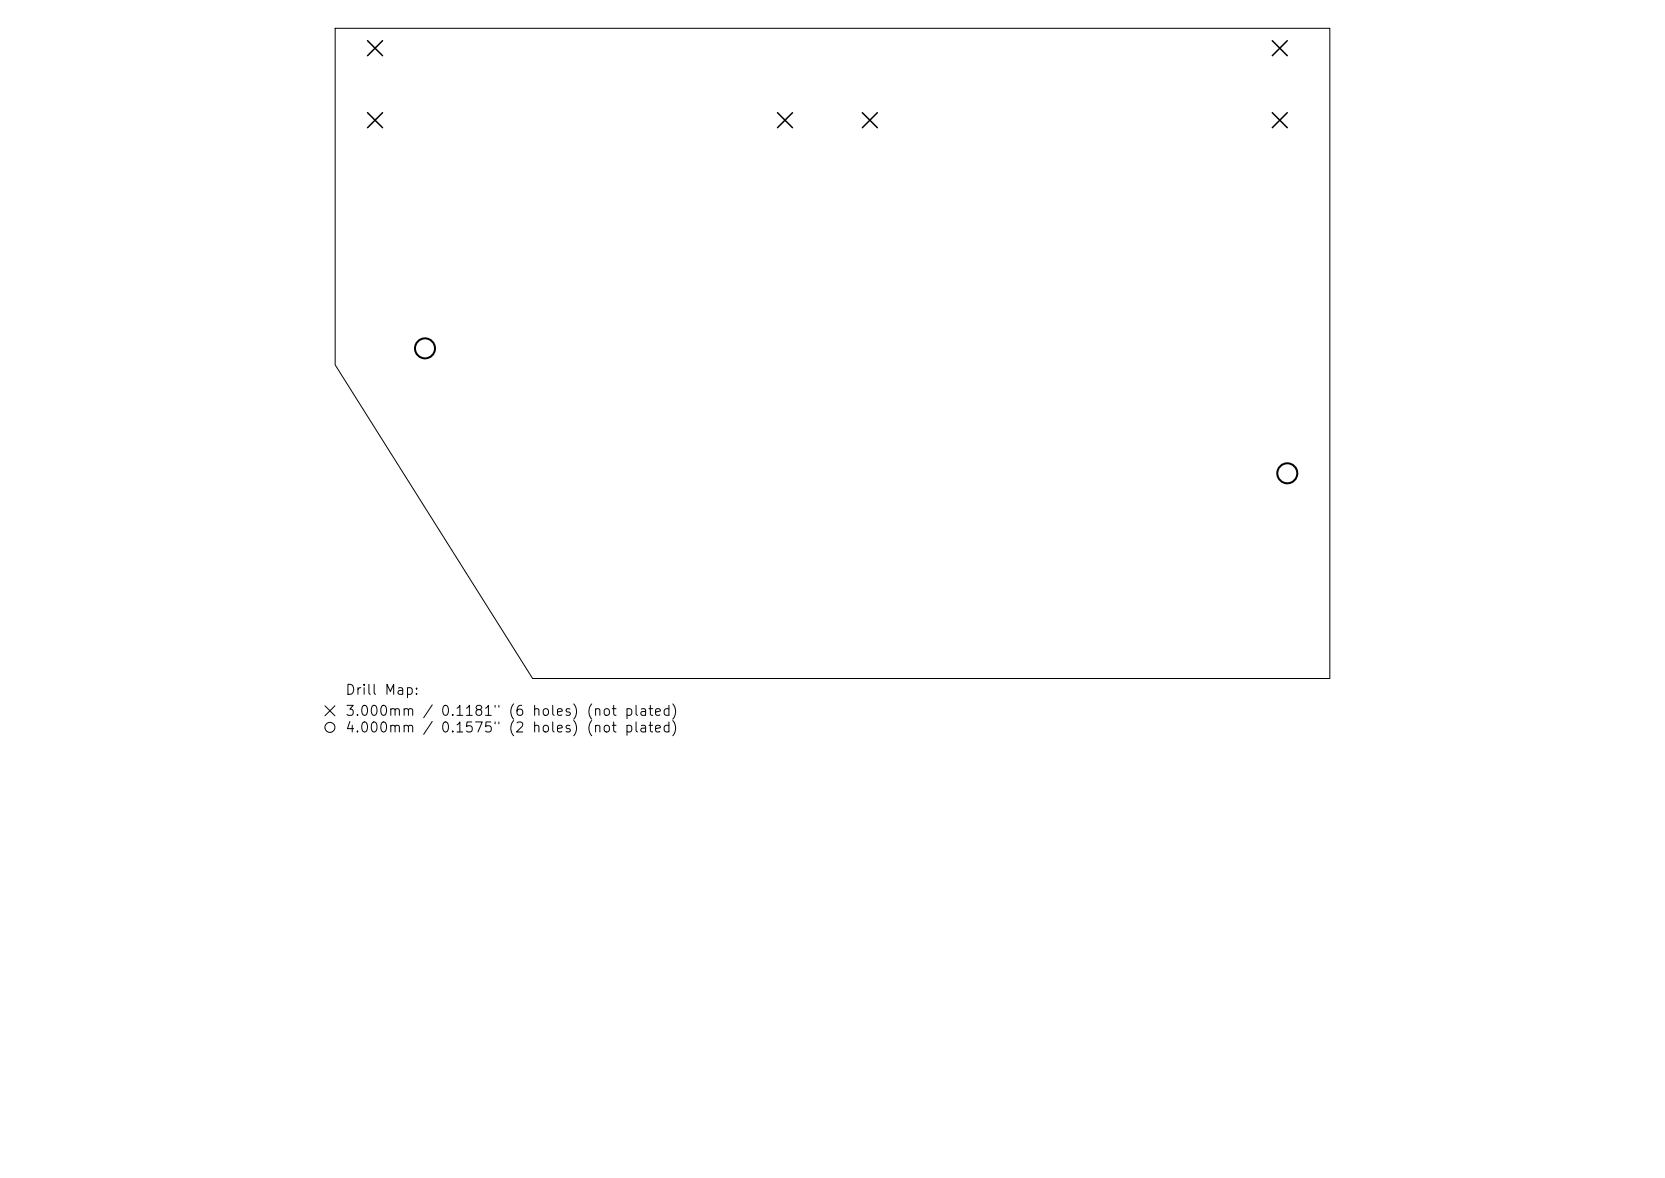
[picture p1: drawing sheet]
<svg xmlns="http://www.w3.org/2000/svg" width="297mm" height="210mm" viewBox="0 0 297 210" stroke-linecap="round" stroke-linejoin="round" font-family="sans-serif">
<defs><g id="words">
<g font-size="1.8">
<text x="61.5" y="124.3">Drill Map:</text>
<text x="61.5" y="128.1">3.000mm / 0.1181&quot; (6 holes) (not plated)</text>
<text x="61.5" y="131">4.000mm / 0.1575&quot; (2 holes) (not plated)</text>
</g>
</g></defs>
<g fill="none" stroke="#000" stroke-width=".18">
<path d="M59.8 5h177.4v116h-142.2l-35.2-56zM58 125.8l1.7 1.8M59.7 125.8l-1.7 1.8"/>
<circle cx="58.9" cy="129.7" r=".89"/>
</g>
<path d="M65.6 7.3l2.6 2.6M68.2 7.3l-2.6 2.6M226.9 7.3l2.7 2.6M229.6 7.3l-2.7 2.6M65.6 20.1l2.6 2.7M68.2 20.1l-2.6 2.7M138.7 20.1l2.7 2.7M141.4 20.1l-2.7 2.7M153.8 20.1l2.7 2.7M156.5 20.1l-2.7 2.7M226.9 20.1l2.7 2.7M229.6 20.1l-2.7 2.7" fill="none" stroke="#000" stroke-width=".27"/>
<g fill="none" stroke="#000" stroke-width=".36">
<circle cx="75.8" cy="62.1" r="1.78"/>
<circle cx="229.6" cy="84.4" r="1.78"/>
</g>
<use href="#words"/>
</svg>
